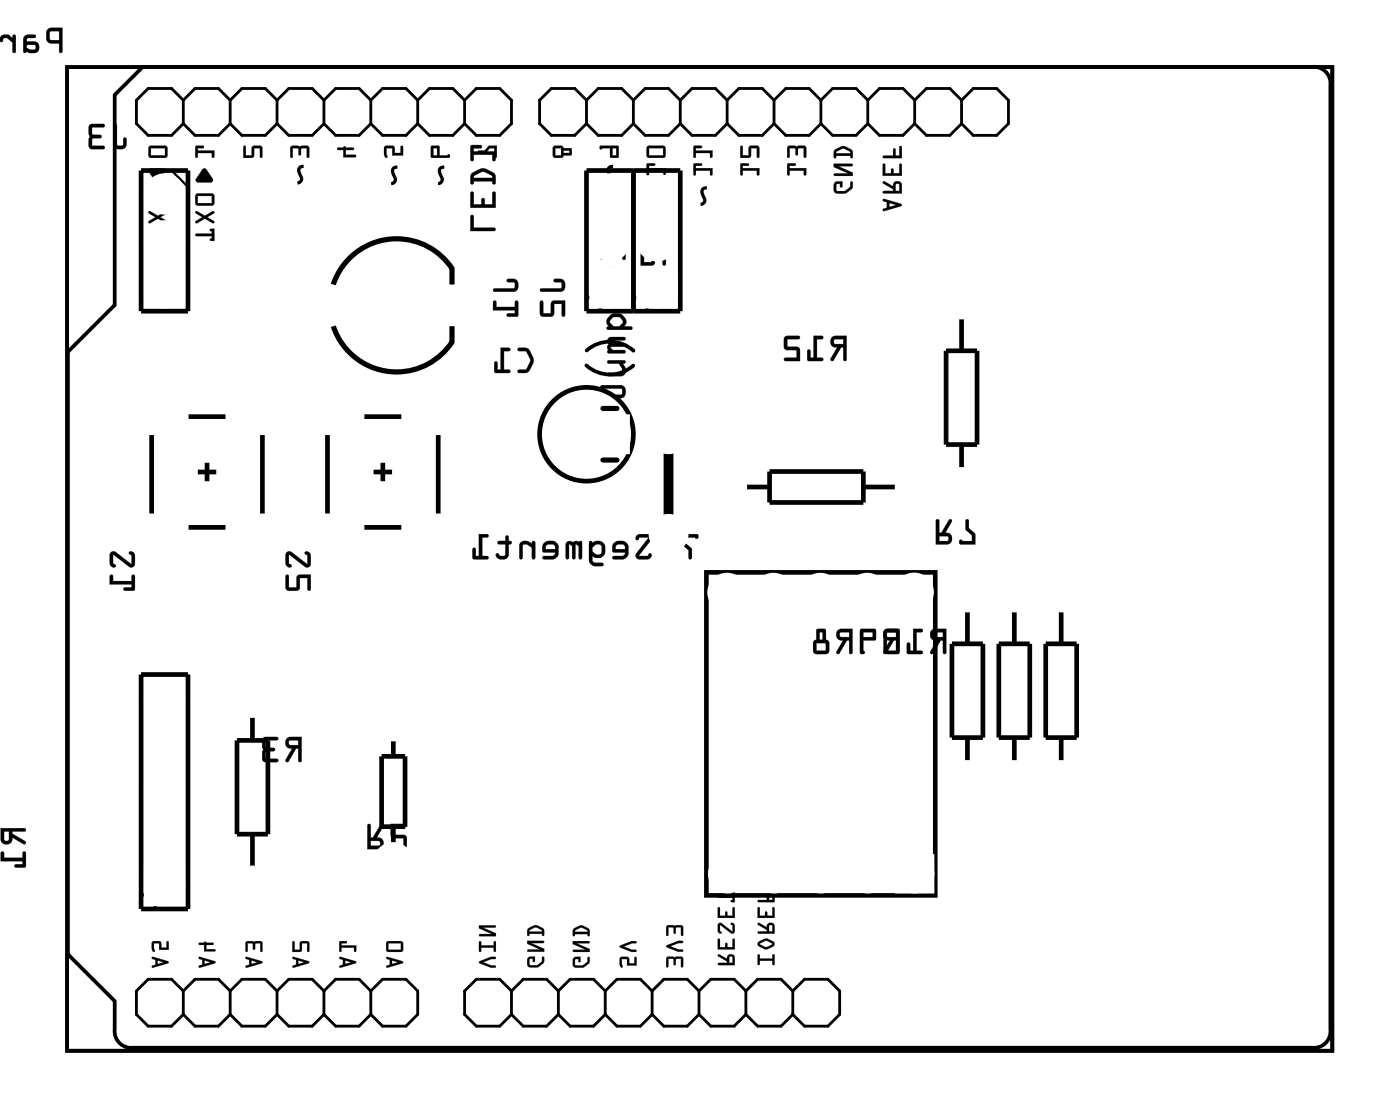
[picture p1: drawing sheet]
<svg xmlns="http://www.w3.org/2000/svg" width="76mm" height="61mm" viewBox="0 0 76 61" stroke-linecap="round" stroke-linejoin="round" font-family="sans-serif">
<path d="M3.6 3.6h68.6v53.3h-68.6zM6.2 5.1l1.5-1.5h63.4a.9 .9 0 0 1 1 1v51.2a.9 .9 0 0 1-1 1h-63.9a.9 .9 0 0 1-1-1v-1.6l-2.5-2.5v-32.6l2.5-2.6zM31.8 19.8a1.91 1.91 0 0 0 2.5 0M31.8 19a1.91 1.91 0 0 1 2.5 0" fill="none" stroke="#000" stroke-width=".2"/>
<path d="M3.6 3.6h68.6v53.3h-68.6z" fill="none" stroke="#000" stroke-width=".05"/>
<g fill="#000">
<path d="M8.1 9.1h.8l.1 .1-.5 .7-.4-.6zM10.6 7.9h.4v.1h-.3v.2h.9v.3h-.1v-.2h-.8v.2h-.1zM11 9.2h.2l.3 .5v.2l-.9-.1v-.1zM13.2 7.9h.1v.5h.3l.1-.5h.4l.1 .1v.5h-.1v-.5h-.3l-.1 .5-.5 .1zM15.8 7.9h.9l.1 .1v.5h-.2v-.5h-.3l-.1 .4v-.4h-.3v.5h-.1zM18.3 8l.4-.1 .4 .1v.1h-.4v.3h.5l.1 .1h-.7v-.4h-.3zM20.8 7.9h.5l.1 .4h.3v-.4h.1v.5h-.5v-.4h-.4l.1 .5a.11 .11 0 0 1-.2 0 .11 .11 0 0 1 0-.2zM25.9 8.2h.4l.2-.3h.4v.6h-.2l.1-.5h-.3l-.2 .3h-.4z"/>
<path d="M2.6 1.6l-.1 .2v.4l.2 .1 .5 .1v.4l.1 .1 .1-1.4zM2.7 1.7h.5v.5l-.5-.1zM1.3 2v.1v.7l.6 .1a.32 .32 0 0 0 .2-.3 .32 .32 0 0 0-.2-.4l-.5 .1v-.1l.1-.1 .4-.1v-.1zM1.5 2.5l.4-.1v.2l-.3 .1-.2-.1zM.1 2l-.1 .1a.11 .11 0 0 0 .1 .2 .11 .11 0 0 0 .1-.2h.2l.3 .2v.5h.1v-.9h-.1v.2l-.3-.2zM-.1 1.6v1.3zM-.1 1.5v1.4z"/>
<path d="M2.6 1.6l-.1 .2v.4l.2 .1 .5 .1v.4a.1 .1 0 0 0 .1 .1 .1 .1 0 0 0 .1-.1v-1.3h-.6zM2.6 1.6l.8-.1-.1 1.4-.1-.1v-.5h-.5l-.2-.1zM2.7 1.7h.5v.5l-.5-.1zM2.7 1.7v.5h.5v-.5zM1.3 1.9v.2v.7a.09 .09 0 0 0 0 .1 .09 .09 0 0 0 .1-.1l.5 .1a.32 .32 0 0 0 .2-.3 .32 .32 0 0 0-.2-.4l-.5 .1 .1-.2h.4a.1 .1 0 0 0 .1-.1 .1 .1 0 0 0-.1-.1zM1.3 2l.6-.1v.1l-.4 .1-.1 .1v.1h.5a.31 .31 0 0 1 .2 .3 .31 .31 0 0 1-.2 .3l-.6-.1v-.7zM1.5 2.5l.4-.1v.2l-.3 .1-.2-.1zM1.5 2.4l-.1 .2 .2 .1 .3-.1v-.2zM.1 2l-.1 .1a.11 .11 0 0 0 .1 .2 .11 .11 0 0 0 .1-.2h.2l.3 .2v.5a.1 .1 0 0 0 .1 .1 .1 .1 0 0 0 .1-.1v-.8a.1 .1 0 0 0-.1-.1 .1 .1 0 0 0-.1 .1v.1l-.2-.2zM.1 2l.4-.1 .2 .2v-.2h.1v.9h-.1v-.5l-.3-.3-.2 .1-.2 .2zM-.1 1.6v1.3zM-.1 1.6v1.3zM-.1 1.5v1.4zM-.1 1.5v1.4z"/>
<path d="M6.2 6.7v1.1a.36 .36 0 0 0 .3 .3 .36 .36 0 0 0 .4-.3l-.1-.3h-.1v.4l-.4-.1v-1zM4.9 6.8l-.1 1.2 .2 .1h.6v-.2h-.6v-.4h.5v-.1v-.1h-.5v-.4h.6l.1-.1z"/>
<path d="M6.2 6.7l-.1 1.1a.37 .37 0 0 0 .4 .3 .37 .37 0 0 0 .4-.3v-.3a.1 .1 0 0 0-.1-.1 .1 .1 0 0 0-.1 .1l-.1 .4h-.2l-.1-1.1zM6.2 6.7l.1 .1v1.1h.4l.1-.4v.3a.35 .35 0 0 1-.3 .3 .35 .35 0 0 1-.3-.3zM4.9 6.8l-.1 1.2 .2 .1h.6a.1 .1 0 0 0 .1-.1 .1 .1 0 0 0-.1-.1h-.6v-.4h.4a.1 .1 0 0 0 .1-.1 .1 .1 0 0 0-.1-.1h-.4v-.4h.6a.1 .1 0 0 0 .1-.1 .1 .1 0 0 0-.1-.1zM4.9 6.8h.8l-.1 .1h-.6v.4h.4l.1 .1-.1 .1h-.4v.4h.6v.2h-.6l-.2-.1z"/>
<path d="M8.1 12.4v.1l.5 .3v.1h-.5v.2h1v-.5a.24 .24 0 0 0-.3-.2 .24 .24 0 0 0-.2 .3zM8.8 12.5l.1 .1v.3h-.2zM8.1 11.5v.1l.3 .2-.3 .2v.1l.5-.3 .4 .3h.1l-.4-.3 .3-.2v-.2l-.4 .3zM8.1 10.5l-.1 .5 .1 .1h.8h.2v-.5l-.1-.1zM8.2 10.6h.7v.4h-.7z"/>
<path d="M8.1 12.4v.1l.5 .3v.1h-.5v.2h1v-.5a.24 .24 0 0 0-.3-.2 .24 .24 0 0 0-.2 .3zM8.1 12.4l.5 .3a.23 .23 0 0 1 .2-.3 .23 .23 0 0 1 .3 .2v.5l-1-.1v-.1h.5v-.1l-.5-.3zM8.8 12.6h.1v.3h-.2zM8.8 12.5l-.1 .4h.2v-.3zM8.1 11.5v.1l.3 .2-.3 .2v.1l.5-.3 .4 .3h.1l-.4-.3 .3-.2v-.2l-.4 .3zM8.1 11.5l.5 .2 .4-.3v.2l-.3 .2 .4 .3h-.1l-.4-.3-.5 .3v-.1l.3-.2-.3-.2zM8.1 10.5l-.1 .5 .1 .1h.8h.2v-.5l-.1-.1zM8.1 10.5h.9l.1 .1v.5h-.2h-.8l-.1-.1zM8.2 10.6h.7v.4h-.7zM8.2 10.6v.4h.7v-.4z"/>
<path d="M8.1 7.9l-.1 .5 .1 .1 .8 .1 .2-.1v-.5l-.1-.1zM8.2 8h.7v.4h-.7z"/>
<path d="M8.1 7.9l-.1 .5 .1 .1 .8 .1 .2-.1v-.5l-.1-.1zM8.1 7.9h.9l.1 .1v.5h-.2h-.8l-.1-.1zM8.2 8h.7v.4h-.7zM8.2 8v.4h.7v-.4z"/>
<path d="M8.1 9.1v.2l.4 .6 .5-.7-.1-.1zM8.1 9.2l.8-.1 .1 .1-.5 .7z"/>
<path d="M10.6 7.9v.7l.1-.1v-.2h.8v.2h.1v-.3h-.9v-.2h.3l.1-.1zM10.6 7.9h.4v.1h-.3v.2h.9v.3h-.1v-.2h-.8v.2h-.1z"/>
<path d="M11 9.2l-.4 .5v.1l.9 .1v-.2l-.3-.5zM11 9.2h.2l.3 .5v.2l-.8-.1-.1-.1z"/>
<path d="M10.6 12.7v.1h.9l-.1 .2 .2 .1v-.7h-.2l.1 .3zM10.6 11.5v.1l.4 .2-.4 .2v.1l.5-.3 .4 .3h.1l-.4-.3 .4-.2v-.2l-.5 .3zM10.6 10.5v.5l.1 .1h.8h.1v-.5l-.1-.1zM10.7 10.6h.8v.4h-.8z"/>
<path d="M10.6 12.7v.1h.9l-.1 .2 .2 .1v-.7h-.2l.1 .3zM10.6 12.7h.9v-.2l-.1-.1h.2v.7l-.2-.1 .1-.1v-.1h-.9zM10.6 11.5v.1l.4 .2-.4 .2v.1l.5-.3 .4 .3h.1l-.4-.3 .4-.2v-.2l-.5 .3zM10.6 11.5l.5 .2 .5-.3v.2l-.4 .2 .4 .3h-.1l-.4-.3-.5 .3v-.1l.4-.2-.4-.2zM10.6 10.5v.5l.1 .1h.8h.1v-.5l-.1-.1zM10.6 10.5h.9l.1 .1v.5h-.1h-.8l-.1-.1zM10.7 10.6h.8v.4h-.8zM10.7 10.6v.4h.8v-.4z"/>
<path d="M13.2 7.9v.7l.5-.1 .1-.5h.3v.5h.1v-.5l-.1-.1h-.4l-.1 .5h-.3v-.5zM13.2 7.9h.1v.5h.3l.1-.5h.4l.1 .1v.5h-.1v-.5h-.3l-.1 .5-.5 .1z"/>
<path d="M15.8 7.9v.7l.1-.1v-.5l.2 .1 .1 .3 .1-.3 .3-.1v.5h.2v-.5l-.1-.1zM15.8 7.9h.9v.1v.5h-.1v-.5h-.3l-.1 .4v-.4h-.3v.5h-.1z"/>
<path d="M18.3 8v.1h.3v.4h.7l-.1-.1h-.5v-.3h.4v-.1h-.4v-.1zM18.3 8l.4-.1 .4 .1v.1h-.4v.3h.5l.1 .1h-.7v-.4h-.3z"/>
<path d="M20.8 7.9v.4a.12 .12 0 0 0 0 .2 .12 .12 0 0 0 .2 0l-.1-.5h.4l-.1 .4h.6v-.5h-.1v.4h-.3l-.1-.4zM20.8 7.9h.5l.1 .4h.3v-.4h.1v.5h-.5v-.4h-.4l.1 .5h-.1l-.1-.1z"/>
<path d="M23.4 7.9v.6h1l-.1-.1h-.5v-.5zM23.5 8h.2v.4h-.2z"/>
<path d="M23.4 7.9v.7l1-.1-.1-.2-.1 .1h-.4v-.5zM23.4 7.9h.4v.5h.5l.1 .1h-1zM23.5 8h.2v.4h-.2zM23.5 8v.4h.2v-.4z"/>
<path d="M25.5 11.7v.8h1.3v-.2h-1.1v-.6zM25.5 10.4v.9h1.3v-.9l-.1 .1v.6h-.4v-.3l-.1-.1-.1 .1v.3h-.4v-.7zM25.6 9.4l-.1 .5 .1 .1 .1-.2h1v.2h.1v-.6a.8 .8 0 0 0-1.2-.1zM25.7 9.5l.5-.2 .4 .2 .1 .1h-1zM25.5 7.9v.8h.2v-.3h1v.3h.1v-.5h-1.1v-.2h.4v-.1z"/>
<path d="M25.5 11.7v.8h1.3a.1 .1 0 0 0 .1-.1 .1 .1 0 0 0-.1-.1h-1.1v-.6zM25.5 11.7h.1l.1 .6h1.1v.2h-1.3zM25.5 10.4v.9h1.4v-.8a.1 .1 0 0 0-.1-.1 .1 .1 0 0 0-.1 .1v.6h-.4v-.3a.1 .1 0 0 0-.1-.1 .1 .1 0 0 0-.1 .1v.3h-.4v-.7zM25.5 10.4h.1l.1 .7h.4v-.3l.1-.1v.1v.3h.5v-.6l.1-.1v.9h-1.3zM25.6 9.4l-.1 .5a.1 .1 0 0 0 .1 .1 .1 .1 0 0 0 .1-.1v-.1h1v.1a.1 .1 0 0 0 .1 .1 .1 .1 0 0 0 .1-.1l-.1-.5-.4-.2-.3-.1zM25.6 9.4l.4-.2h.3l.5 .2v.5l-.1 .1v-.2h-1l-.1 .1-.1 .1v-.4zM25.7 9.5l.5-.2 .4 .2 .1 .1h-1zM25.7 9.5v.2h1l-.1-.2-.4-.2zM25.5 7.9v.7a.1 .1 0 0 0 .1 .1 .1 .1 0 0 0 .1-.1v-.2h1v.2a.1 .1 0 0 0 .1 .1 .1 .1 0 0 0 .1-.1v-.4h-1.2v-.2h.3a.1 .1 0 0 0 .1-.1 .1 .1 0 0 0-.1 0zM25.5 7.9h.6v.1h-.4v.2h1.1v.5h-.1v-.3h-1l-.1 .3h-.1z"/>
<path d="M25.9 8.2v.1h.4l.2-.3h.3l-.1 .5h.2v-.6h-.4l-.2 .3zM25.9 8.2h.4l.2-.3h.4v.6h-.2l.1-.5h-.3l-.2 .3h-.4z"/>
<path d="M26.7 15.7l.1 .1h1a.36 .36 0 0 0 .3-.3 .36 .36 0 0 0-.3-.4h-.3v.1v.1h.4l-.1 .3zM26.7 16.3v.5h1.2v.2h-.4v.1h.6l-.1-.8h-.1v.3h-1v-.3z"/>
<path d="M26.7 15.6l.1 .2h1a.37 .37 0 0 0 .3-.3 .37 .37 0 0 0-.3-.4h-.3a.1 .1 0 0 0-.1 .1 .1 .1 0 0 0 .1 .1h.4v.3zM26.7 15.7l1.1-.1 .1-.3-.4-.1v-.1h.3a.35 .35 0 0 1 .3 .4 .35 .35 0 0 1-.3 .3h-1zM26.7 16.3v.5h1.2v.2h-.4a.1 .1 0 0 0-.1 .1 .1 .1 0 0 0 .1 .1l.6-.1v-.7a.1 .1 0 0 0-.1-.1 .1 .1 0 0 0-.1 .1v.2h-1v-.3zM26.7 16.3h.2v.3h1v-.3h.1l.1 .8h-.6v-.1h.4v-.2h-1.2z"/>
<path d="M28.1 18.9v.1h.4l.2 .5-.2 .5h-.4l-.1 .2h.1a.6 .6 0 0 0 .8-.6v-.3l-.2-.4-.2-.1zM27.1 18.8v1.2h-.1l-.1-.4h-.1v.6h.8v-.2h-.3v-1h.3v-.1z"/>
<path d="M28.1 18.9v.1h.4l.2 .5-.2 .5h-.4a.1 .1 0 0 0-.1 .1 .1 .1 0 0 0 .1 .1l.6-.1 .2-.6-.3-.6zM28.1 18.9h.5l.3 .4a.83 .83 0 0 1-.4 .9h-.4l-.1-.1 .1-.1h.4l.2-.4v-.2l-.2-.4h-.4zM27.1 18.8v1.2h-.1v-.3a.1 .1 0 0 0-.1-.1 .1 .1 0 0 0-.1 .1v.5h.8a.1 .1 0 0 0 .1-.1 .1 .1 0 0 0-.1-.1h-.3v-1h.3a.1 .1 0 0 0 .1-.1 .1 .1 0 0 0-.1-.1zM27.1 18.8l.5 .1v.1h-.3v1h.3v.2l-.8-.1v-.5h.1v.4h.2z"/>
<path d="M30 7.9l-.1 .5 .1 .1 .4 .1 .1-.2h.5l-.1-.4h-.4l-.1-.1zM30.1 8h.3v.4h-.3zM30.5 8.2h.3v.1h-.3z"/>
<path d="M30 7.9l-.1 .5 .1 .1 .4 .1 .1-.2h.5l-.1-.4h-.4l-.1-.1zM30 7.9h.4l.1 .1h.4l.1 .4h-.5l-.1 .1h-.4v-.1zM30.1 8h.3v.4h-.3zM30.1 8v.4h.3v-.4zM30.5 8.2h.3v.1h-.3zM30.5 8.2v.1h.4v-.1z"/>
<path d="M29.3 15.7v.1h1.1a.36 .36 0 0 0 .2-.3 .36 .36 0 0 0-.2-.4h-.4v.1v.1h.4v.3zM29.3 16.3v.7l.1 .1h.6v-.6h.4v.6h.2v-.8h-.7l-.1 .7h-.4v-.7z"/>
<path d="M29.3 15.6v.2h1.1a.37 .37 0 0 0 .2-.3 .37 .37 0 0 0-.2-.4h-.3a.1 .1 0 0 0-.1 .1 .1 .1 0 0 0 .1 .1h.3v.3zM29.3 15.7l1.1-.1v-.3l-.4-.1 .1-.1h.3a.35 .35 0 0 1 .2 .4 .35 .35 0 0 1-.2 .3h-1.1zM29.3 16.3l-.1 .7 .2 .2 .6-.1v-.6h.4v.6a.1 .1 0 0 0 .1 .1 .1 .1 0 0 0 .1-.1v-.8h-.7l-.1 .7h-.4v-.7zM29.3 16.3h.1v.7h.5v-.7h.7v.8h-.1l-.1-.6h-.4v.6h-.6l-.1-.1z"/>
<path d="M32.5 7.9v.2l.5-.1 .1 .5h.4v-.6zM33.2 8h.2v.4h-.2z"/>
<path d="M32.5 7.9v.2l.5-.1 .1 .6 .4-.1v-.6zM32.5 7.9h1v.6h-.4v-.5l-.6 .1zM33.2 8h.2v.4h-.2zM33.2 8v.4h.2v-.4z"/>
<path d="M35 8.9l.1 .6h.1v-.3h.7v.3h.2v-.4h-.9v-.1h.3v-.1zM35.1 7.9l-.1 .5 .1 .1 .8 .1 .1-.1 .1-.5-.1-.1zM35.2 8h.7v.4h-.7z"/>
<path d="M35 8.9l.1 .6h.1v-.3h.7v.3h.2v-.4h-.9v-.1h.3v-.1zM35.1 8.9h.4v.1h-.3v.1h.9l-.1 .4h-.1v-.3h-.7v.3h-.1zM35.1 7.9l-.1 .5 .1 .1 .8 .1 .2-.1v-.5l-.1-.1zM35.1 7.9h.9l.1 .1-.1 .5h-.1h-.8l-.1-.1zM35.2 8h.7v.4h-.7zM35.2 8v.4h.7v-.4z"/>
<path d="M34.7 14.8v.1a.6 .6 0 0 0 .6 .7h.3l.4-.2 .1-.6h-.2v.4l-.5 .3-.5-.3v-.4zM34.7 13.5v.9l.7-.1 .1-.6h.4v.6h.2v-.6l-.1-.2-.6 .1-.1 .6h-.4v-.6z"/>
<path d="M34.7 14.8v.5l.7 .4 .6-.3 .1-.5a.1 .1 0 0 0-.1-.1 .1 .1 0 0 0-.1 .1v.3l-.5 .3-.5-.3v-.4zM34.7 14.8h.2v.4l.5 .3 .5-.3v-.4h.1v.5l-.4 .3a.83 .83 0 0 1-.9-.3zM34.7 13.5v.9l.7-.1 .1-.6h.4v.6a.1 .1 0 0 0 .1 .1 .1 .1 0 0 0 .1-.1v-.6l-.1-.2-.6 .1-.1 .6h-.4v-.6zM34.7 13.5l.2 .1v.6h.4l.1-.6 .6-.1 .1 .2v.6h-.2v-.6h-.4l-.1 .6-.7 .1z"/>
<path d="M37.6 8.9v.6h.1v-.3h.8v.3h.1v-.4h-.9v-.1h.3v-.1zM37.6 7.9v.6h.1v-.2h.8v.2h.1v-.3h-.9v-.2h.3v-.1z"/>
<path d="M37.6 8.9v.6h.1v-.3h.8v.3h.1v-.4h-.9v-.1h.3v-.1zM37.6 8.9h.4v.1h-.3v.1h.9v.4h-.1v-.3h-.8v.3h-.1zM37.6 7.9v.7l.1-.1v-.2h.8v.2h.1v-.4l-.9 .1v-.2h.3v-.1zM37.6 7.9h.4v.1h-.3v.2h.9v.3h-.1v-.2h-.8v.2h-.1z"/>
<path d="M40.1 8.9v.6h.1v-.3h.8v.3h.1v-.4h-.9v-.1h.3l.1-.1zM40.1 7.9v.7l.6-.1v-.5h.3v.5h.1v-.5v-.1h-.5v.5h-.4v-.5z"/>
<path d="M40.1 8.9v.6h.1v-.3h.8v.3h.1v-.4h-.9v-.1h.3l.1-.1zM40.1 8.9h.5l-.1 .1h-.3v.1h.9v.4h-.1v-.3h-.8v.3zM40.1 7.9v.7l.6-.1v-.5h.3v.5h.1v-.5v-.1h-.5v.5h-.4v-.5zM40.1 7.9h.1v.5h.4v-.5h.5v.1v.5h-.1v-.5h-.3l-.1 .5-.5 .1z"/>
<path d="M42.7 8.9v.6h.1v-.3h.7l.1 .3h.1v-.4h-.9v-.1h.3v-.1zM42.7 7.9v.6h.1v-.5h.3l.1 .4 .1-.4h.2l.1 .5h.1v-.5l-.1-.1z"/>
<path d="M42.7 8.9v.6h.1v-.3h.7v.3h.2v-.4h-.9v-.1h.3v-.1zM42.7 8.9h.4v.1h-.3v.1h.9v.4h-.1v-.3h-.8v.3h-.1zM42.7 7.9v.7l.1-.1v-.5l.3 .1 .1 .3 .1-.3 .2-.1v.5h.2v-.5l-.1-.1zM42.7 7.9h.9l.1 .1v.5h-.1v-.5h-.4v.4l-.1-.4h-.3v.5h-.1z"/>
<path d="M45.2 9.9v.4l.1 .2a.65 .65 0 0 0 .9-.6l-.1-.1v.3l-.3 .2-.4 .1-.1-.4h.2v.1l.1 .1v-.4zM45.2 8.9v.1l.8 .4h-.8v.1h1v-.1l-.8-.4h.7l.1-.1zM45.2 8.1v.4v.1l.1-.2h.8l.1 .2v-.4a.6 .6 0 0 0-.9-.1zM45.3 8.2l.4-.2 .3 .2 .1 .1h-.8z"/>
<path d="M45.2 9.9v.4l.1 .2h.5l.4-.3v-.3l-.1-.1v.3l-.3 .2h-.5v-.3h.2v.1l.1 .1v-.4zM45.2 9.9l.4-.1v.3l-.1-.1h-.2v.3l.4 .1 .4-.3v-.2l.1-.1-.1 .4a.68 .68 0 0 1-.9 .2zM45.2 8.9v.2l.8 .3h-.8v.1h1v-.2l-.8-.3h.7l.1-.1zM45.2 8.9h1l-.1 .1h-.7l.8 .4v.1h-1v-.1h.8l-.8-.4zM45.2 8.1v.2v.3l.1-.2h.8v.2l.1-.1v-.3l-.4-.3h-.2zM45.2 8.1l.3-.2h.3l.4 .3v.3h-.1v-.1h-.8l-.1 .2zM45.3 8.2l.4-.1 .3 .1 .1 .1h-.8zM45.3 8.2v.1h.8l-.1-.1-.3-.2z"/>
<path d="M45.1 18.3a.32 .32 0 0 0-.1 .4 .32 .32 0 0 0 .4 .1l-.4 .7h.1l.5-.7h.1v.7l.1 .1 .1-1.4zM45.2 18.4h.5v.2h-.5zM44.1 18.2v1.2h-.2v-.4l-.1-.1-.1 .6 .8 .1v-.2h-.2v-1h.2l.1-.1zM42.5 18.2v.7l.1 .1h.6v.4h-.6l-.1 .1 .8 .1v-.8h-.7v-.4h.7v-.1z"/>
<path d="M45.1 18.3a.32 .32 0 0 0-.1 .4 .32 .32 0 0 0 .4 .1l-.4 .6a.1 .1 0 0 0 0 .2 .11 .11 0 0 0 .2-.1l.4-.7h.1v.7a.1 .1 0 0 0 .1 .1 .1 .1 0 0 0 .1-.1v-1.3h-.6zM45.1 18.3l.8-.1-.1 1.3h-.1v-.7h-.1l-.4 .7h-.2l.4-.7a.31 .31 0 0 1-.4-.1 .31 .31 0 0 1 .1-.4zM45.2 18.4h.5v.2h-.5zM45.2 18.4v.2l.5 .1v-.3zM44.1 18.2v1.2h-.2v-.4a.1 .1 0 0 0-.1-.1 .1 .1 0 0 0-.1 .1l.1 .5 .7 .1a.1 .1 0 0 0 .1-.1 .1 .1 0 0 0-.1-.1h-.2v-1h.2a.1 .1 0 0 0 .1-.1 .1 .1 0 0 0-.1-.1zM44.1 18.2l.5 .1-.1 .1h-.3v1h.3v.1h-.8l.1-.5h.1v.4h.2zM42.5 18.2v.7l.7 .1v.4h-.6a.1 .1 0 0 0-.1 .1 .1 .1 0 0 0 .1 .1h.7v-.8h-.7v-.4h.7a.1 .1 0 0 0 0-.1 .1 .1 0 0 0 0-.1zM42.5 18.3h.8v.1h-.7v.4h.7v.8l-.8-.1 .1-.1h.6v-.4h-.6l-.1-.1z"/>
<path d="M47.8 10.8l.1 .1 .1 .1v.3h-.1v.1l1-.3-.1-.1zM48.2 11l.4 .1-.4 .1zM47.8 9.8l.1 .1 .5 .4h-.5v.2h1v-.5a.24 .24 0 0 0-.3-.2 .24 .24 0 0 0-.2 .3zM48.5 10h.2v.3h-.2zM47.8 8.9v.6h1.1l-.1-.6h-.1v.5h-.3l-.1-.3v.3h-.3v-.5zM47.8 8.5l.1 .1h1v-.7h-.2v.5h-.2v-.4l-.1 .4z"/>
<path d="M47.8 10.8v.1l.2 .1v.3h-.2l.1 .1 1-.3-.1-.1zM47.8 10.8l1 .2v.1l-.9 .3-.1-.1h.3v-.3l-.2-.1zM48.2 11l.3 .1-.3 .1zM48.2 11v.2l.4-.1zM47.8 9.8l.1 .2 .5 .3h-.5v.2h1v-.5a.24 .24 0 0 0-.3-.2 .24 .24 0 0 0-.2 .3zM47.8 9.8l.6 .3a.23 .23 0 0 1 .2-.3 .23 .23 0 0 1 .3 .2v.5h-1v-.1h.5v-.2l-.5-.3zM48.5 10h.2v.3h-.2zM48.5 10v.4h.2v-.4zM47.8 8.9v.6h1.1l-.1-.6h-.1v.5h-.3l-.1-.3v.3h-.3v-.5zM47.8 8.9h.1l.1 .5h.3v-.3l.1 .3h.3v-.5h.1l.1 .6h-1.1zM47.8 8.4l.1 .2h1v-.7h-.2v.5h-.2v-.4l-.1 .1v.3zM47.8 8.5l.6-.1 .1-.4v.4h.2v-.4h.1l.1 .6h-1z"/>
<path d="M6 29.9l-.1 .6 .2 .2h.2l-.2-.2v-.5l.9 .7 .3-.1v-.5l-.1-.2-.2 .1 .1 .1v.5l-.8-.7zM6 31.2l-.1 .5h1.2v.1h-.4v.1h.6v-.8l-.2 .1v.3h-1v-.3z"/>
<path d="M6 29.9v.7l.2 .2a.13 .13 0 0 0 .1-.2 .13 .13 0 0 0-.2-.1l.1-.5 .8 .7h.3v-.7l-.2-.1a.13 .13 0 0 0-.1 .1 .13 .13 0 0 0 .1 .1v.5l-.8-.7zM6 29.9h.3l.8 .7v-.5l-.1-.1 .2-.1 .1 .1v.5a.19 .19 0 0 1-.1 .2 .19 .19 0 0 1-.2 0l-.8-.7-.1 .5 .2 .2h-.3v-.2zM6 31.2l-.1 .5h1.2v.1h-.3a.1 .1 0 0 0-.1 .1 .1 .1 0 0 0 .1 .1h.5v-.8a.1 .1 0 0 0-.1-.1 .1 .1 0 0 0-.1 .1v.3h-1v-.3zM6 31.2h.1v.3h1v-.3l.2-.1v.8h-.6v-.1h.4v-.2l-1.2 .1z"/>
<path d="M15.5 29.9v.6l.1 .2h.2l-.1-.2v-.5l.9 .7 .2-.1v-.5l-.1-.2-.2 .1 .2 .1-.1 .5-.8-.7zM15.5 31.2v.6l.1 .2h.6v-.7h.5v.6h.1v-.8l-.7 .1v.6h-.5v-.6z"/>
<path d="M15.5 29.9v.7l.2 .2a.13 .13 0 0 0 .1-.2 .13 .13 0 0 0-.1-.1v-.5l.8 .7h.3v-.7l-.2-.1a.13 .13 0 0 0-.1 .1 .13 .13 0 0 0 .1 .1v.5l-.8-.7zM15.5 29.9h.3l.8 .7 .1-.5-.2-.1 .2-.1 .1 .1v.5a.19 .19 0 0 1-.1 .2 .19 .19 0 0 1-.2 0l-.8-.7-.1 .5 .2 .2h-.3v-.2zM15.5 31.2v.6l.1 .2h.6v-.7h.5l-.1 .6a.1 .1 0 0 0 .1 .1 .1 .1 0 0 0 .1-.1v-.8l-.7 .1v.6h-.5l.1-.6zM15.5 31.2h.1v.6h.5v-.6l.7-.1v.8h-.1v-.6h-.5v.6l-.6 .1-.1-.2z"/>
<path d="M32.6 20.9h1a.36 .36 0 0 1 .3 .3 .36 .36 0 0 1-.3 .4h-.3v-.1v-.1h.4v-.3l-1.1-.1zM32.9 19.5h1v.2h-.2a.38 .38 0 0 1 .2 .4 .38 .38 0 0 1-.3 .3h-.7l.1-.2h.6l.1-.1-.2-.4h-.5zM33 18.3h.9l-.1 .1-.7 .1 .1 .1h.7l-.1 .2h-.7l.1 .2h.6l.1 .1h-1zM33 17.1l.2-.1a.54 .54 0 0 1 .7 .4l-.1 .3h.4v.2h-1.3a.1 .1 0 0 1 0-.2 .09 .09 0 0 1 .1 0l-.1-.3zM33.2 17.2l-.2 .2 .2 .3h.3l.2-.2-.1-.3zM33 15.8l.2-.1 .3 .1 .1 .6 .1-.1v-.5h.2l-.1 .6-.2 .2-.5-.1-.2-.2v-.3zM33.1 16v.3l.2 .1v-.5zM33 14.5h.2a.1 .1 0 0 1 .1 .1 .1 .1 0 0 1-.1 0l-.1 .3 .2 .3h.5l.1 .1h-1v-.1h.2l-.2-.3zM32.5 13.6h1.2v-.2h-.4v-.1l.5-.1 .1 .8h-.2v-.3h-1v.3l-.1 .1z"/>
<path d="M32.5 20.9h1.1a.37 .37 0 0 1 .3 .3 .37 .37 0 0 1-.3 .4h-.2a.1 .1 0 0 1-.1-.1 .1 .1 0 0 1 .1-.1h.3v-.3h-1.1zM32.6 20.9v.1h1.1v.4l-.4 .1v.1h.3a.35 .35 0 0 0 .3-.4 .35 .35 0 0 0-.3-.3zM32.9 19.5h.9a.1 .1 0 0 1 .1 .1 .11 .11 0 0 1-.2 .1 .4 .4 0 0 1-.1 .7h-.6a.1 .1 0 0 1-.1-.1 .1 .1 0 0 1 .1-.1h.6l.1-.2-.2-.3h-.5zM32.9 19.6l.1 .1h.5l.2 .4-.1 .1h-.6l-.1 .1 .7 .1a.35 .35 0 0 0 .2-.5l-.1-.2 .2-.1-.1-.1zM33 18.3h.8a.1 .1 0 0 1 .1 0 .1 .1 0 0 1-.1 .1l-.7 .1 .1 .1h.6a.1 .1 0 0 1 .1 .1 .1 .1 0 0 1-.1 .1h-.7l.1 .2h.6a.1 .1 0 0 1 .1 .1 .1 .1 0 0 1-.1 .1l-.9-.1zM33 18.3l-.1 .8h1l-.1-.1h-.6l-.1-.2h.7v-.2h-.6l-.1-.1 .7-.1 .1-.1zM33 17.1l.3-.1a.5 .5 0 0 1 .6 .2v.3l-.1 .2h.4a.1 .1 0 0 1 .1 .1 .1 .1 0 0 1-.1 .1h-1.3a.1 .1 0 0 1 0-.1 .1 .1 0 0 1 .1-.1l-.1-.3zM33 17.2l-.1 .2 .1 .3h-.1v.2l1.3-.1v-.1h-.4l.1-.2v-.2l-.3-.3h-.4zM33.2 17.2l-.2 .2 .2 .3h.3l.2-.2-.1-.3zM33.2 17.2h.4l.2 .3-.2 .2h-.4l-.2-.3zM33 15.8l.2-.1 .3 .1v.6l.2-.1v-.5a.1 .1 0 0 1 .1-.1 .1 .1 0 0 1 .1 .1v.5l-.1 .2-.1 .1h-.5l-.3-.2v-.4zM33 15.8l-.1 .5 .2 .2 .5 .1 .2-.2 .1-.6h-.2v.5l-.1 .1h-.1v-.6l-.3-.1zM33.1 16v.3l.2 .1v-.5zM33.1 16l.3-.1v.5l-.3-.1zM33 14.5h.2a.11 .11 0 0 1 .1 .1 .11 .11 0 0 1-.2 .1v.2l.2 .3h.5a.1 .1 0 0 1 .1 .1 .1 .1 0 0 1-.1 .1h-.8a.1 .1 0 0 1-.1-.1 .1 .1 0 0 1 .1-.1h.1l-.2-.3zM33 14.6l-.1 .4 .2 .2h-.2v.1h1l-.1-.1h-.5l-.2-.3v-.2l.2-.2zM32.5 13.5l1.2 .1v-.2h-.3a.1 .1 0 0 1-.1-.1 .1 .1 0 0 1 .1-.1h.5v.8a.1 .1 0 0 1-.1 .1 .1 .1 0 0 1-.1-.1v-.3h-1v.3a.1 .1 0 0 1-.1 .1 .1 .1 0 0 1-.1-.1zM32.5 13.6l.1 .5 .1-.1v-.3h1v.3h.2l-.1-.8-.5 .1v.1h.4v.2z"/>
<path d="M37 28.9v.6l.3 .3v.4l.1 .1 .1-.6-.4-.3v-.3h.6v.1l.1-.2zM34.5 29l-.1 .2 .1 .1 .2-.2h.4l-.6 .9v.2l.1 .1h.6l.1-.1v-.2l-.2 .1h-.5l.7-.8v-.2l-.2-.2zM33.3 29.4l-.1 .2v.3l.7 .1-.2 .1h-.5v.2l.7-.1 .1-.2v-.5l-.3-.2h-.3zM33.4 29.5h.4l.1 .3h-.6zM31.9 29.3v1.2l.2 .2h.5v-.2l-.5-.1v-.3l.2 .1 .4-.1 .1-.2-.1-.4-.2-.2h-.2l-.2 .1-.1-.1zM32.1 29.6l.2-.1h.2l.1 .1v.4l-.1 .1-.2-.1-.2-.1zM30.7 29.4v.9l.1-.1 .1-.7 .1 .1v.7l.2-.1v-.7l.2 .1v.6l.1 .1v-1zM29.5 29.4l-.1 .2v.3l.7 .1-.1 .1h-.6v.2l.7-.1 .2-.2-.1-.5-.3-.2h-.3zM29.6 29.5h.4l.1 .3h-.5zM28.2 29.4l-.1 .2 .1 .7 .1-.1v-.6l.1-.1 .4 .2v.5l.2 .1v-1h-.2v.2l-.3-.2zM27 29.3v.2h.4v.5l-.3 .1-.1-.1h-.1a.35 .35 0 0 0 .3 .3 .35 .35 0 0 0 .4-.3v-.5h.1v-.1l-.1-.1-.1-.3-.1 .1v.2zM25.9 28.9v1.2h-.1v-.4h-.1l-.1 .5 .8 .1v-.2h-.3v-1h.3l.1-.1z"/>
<path d="M37 28.9v.6l.3 .3v.4a.1 .1 0 0 0 .1 .1 .1 .1 0 0 0 .1-.1v-.5l-.4-.3v-.3h.6v.1l.1-.2zM37 28.9l.8 .1-.1 .2v-.1h-.6v.3l.4 .3-.1 .6-.1-.1v-.4l-.3-.3zM34.5 29l-.1 .2a.13 .13 0 0 0 .2 0 .13 .13 0 0 0 .1-.1h.4l-.6 .9v.2l.7 .1 .1-.2a.13 .13 0 0 0-.1-.1 .13 .13 0 0 0-.1 .1h-.5l.7-.8a.21 .21 0 0 0 0-.3 .21 .21 0 0 0-.2-.1zM34.5 29l.6-.1a.22 .22 0 0 1 .2 .4l-.7 .8h.5l.1-.1 .1 .2-.1 .1h-.6a.19 .19 0 0 1-.1-.1 .19 .19 0 0 1 0-.2l.6-.9h-.4l-.2 .1zM33.3 29.4l-.1 .2v.3h.7l-.2 .2h-.4a.1 .1 0 0 0-.1 .1 .1 .1 0 0 0 .1 .1h.5l.1-.1 .1-.1 .1-.5-.3-.3h-.4zM33.3 29.4l.4-.1 .3 .2v.5l-.1 .2-.7 .1v-.2h.5l.2-.1v-.1h-.7v-.3zM33.4 29.5h.4l.1 .3h-.6zM33.4 29.5l-.1 .3h.6l-.1-.3zM31.9 29.3v1.2l.2 .2h.5a.1 .1 0 0 0 .1-.1 .1 .1 0 0 0-.1-.1h-.4l-.1-.4 .2 .1 .4-.1 .1-.2-.1-.4-.2-.2h-.2l-.2 .1-.1-.1zM31.9 29.3h.1a.19 .19 0 0 0 .3 0h.2l.2 .2 .1 .5-.3 .2-.4-.1v.3l.1 .1h.4v.2l-.5-.1-.1-.1zM32.1 29.6l.2-.1h.2l.1 .1v.4h-.3l-.2-.1zM32.1 29.6v.3l.2 .1 .2 .1 .1-.1v-.4l-.1-.1h-.2zM30.7 29.4l-.1 .8a.1 .1 0 0 0 .1 .1 .1 .1 0 0 0 .1-.1l.1-.7 .1 .1v.6a.1 .1 0 0 0 .1 .1 .1 .1 0 0 0 .1-.1v-.7l.2 .1-.1 .6a.1 .1 0 0 0 .1 .1 .1 .1 0 0 0 .1-.1v-.9zM30.7 29.4l.8-.1v1l-.1-.1v-.6l-.2-.1v.7h-.2v-.6l-.1-.1-.1 .7-.1 .1zM29.5 29.4l-.1 .2v.3h.7l-.1 .2h-.5a.1 .1 0 0 0-.1 .1 .1 .1 0 0 0 .1 .1h.5l.1-.1 .1-.1 .1-.5-.3-.3h-.3zM29.5 29.4l.4-.1 .3 .2v.5l-.1 .2-.7 .1v-.2h.6l.1-.1v-.1h-.7v-.3zM29.6 29.5h.4l.1 .3h-.5zM29.6 29.5v.3h.5l-.1-.3zM28.2 29.4l-.1 .2v.6a.1 .1 0 0 0 .1 .1 .1 .1 0 0 0 .1-.1v-.6l.2-.1 .3 .2v.5a.1 .1 0 0 0 .1 .1 .1 .1 0 0 0 .1-.1v-.8a.1 .1 0 0 0-.1-.1 .11 .11 0 0 0-.1 .2l-.3-.2zM28.2 29.4l.3-.1 .3 .2v-.2h.2v1l-.2-.1v-.5l-.3-.2h-.2v.7l-.1 .1-.1-.7zM27 29.3v.2h.4v.5l-.3 .1-.1-.1h-.1a.21 .21 0 0 0 0 .2 .21 .21 0 0 0 .2 .1h.3l.1-.2 .1-.6h.1v-.1l-.1-.1v-.2a.1 .1 0 0 0-.1-.1 .1 .1 0 0 0-.1 .1v.2zM27 29.3h.4v-.2l.1-.1v.3l.2 .1v.1h-.2v.5a.37 .37 0 0 1-.3 .3 .37 .37 0 0 1-.3-.2l.1-.1 .1 .1h.2l.1-.1v-.5h-.4zM25.9 28.9v1.2h-.1v-.3a.1 .1 0 0 0-.1-.1 .1 .1 0 0 0-.1 .1v.5h.8a.1 .1 0 0 0 .1-.1 .1 .1 0 0 0-.1-.1h-.3v-1h.3a.1 .1 0 0 0 .1-.1 .1 .1 0 0 0-.1-.1zM25.9 28.9l.6 .1-.1 .1h-.3v1h.3v.2l-.8-.1 .1-.5h.1v.4h.2z"/>
<path d="M45.4 34.2a.32 .32 0 0 0-.1 .3 .32 .32 0 0 0 .4 .2l-.4 .7h.1l.5-.7h.1v.6l.1 .1 .1-1.3zM45.5 34.3l.5-.1v.3h-.5zM44.3 34.1l-.1 .6-.1 .1v.5l.1 .1h.6l.1-.1v-.5l-.2-.1v-.6zM44.2 34.8h.5v.5h-.5zM44.4 34.2h.2v.5h-.2z"/>
<path d="M45.4 34.1a.32 .32 0 0 0-.1 .4 .32 .32 0 0 0 .4 .2l-.4 .6a.1 .1 0 0 0 .1 .1 .1 .1 0 0 0 .1 0l.4-.7h.1v.6a.1 .1 0 0 0 .1 .1 .1 .1 0 0 0 .1-.1v-1.2h-.6zM45.4 34.2l.8-.1-.1 1.3-.1-.1v-.6h-.1l-.4 .7h-.2l.4-.7a.31 .31 0 0 1-.4-.2 .31 .31 0 0 1 .1-.3zM45.5 34.3l.5-.1v.3h-.5zM45.5 34.3v.2h.5v-.3zM44.2 34.1v.6l-.2 .1 .1 .5 .1 .1h.6l.1-.1v-.5l-.2-.1v-.6zM44.3 34.1h.4v.6l.2 .1v.5l-.1 .1h-.6l-.1-.1v-.5l.1-.1zM44.2 34.8h.5v.5h-.5zM44.2 34.8v.5h.6v-.5zM44.4 34.2h.2v.5h-.2zM44.4 34.2v.5h.2v-.5z"/>
<path d="M47.9 34.2a.32 .32 0 0 0 0 .3 .32 .32 0 0 0 .3 .2l-.3 .7h.1l.4-.7h.1v.6l.2 .1v-1.3zM48.1 34.3l.4-.1v.3h-.4zM46.6 34.1v1.2l.2 .1 .1-.1h-.1v-.6h.6l.1-.5-.1-.1zM46.8 34.2h.5v.3h-.5z"/>
<path d="M47.9 34.1a.32 .32 0 0 0 0 .4 .32 .32 0 0 0 .3 .2l-.3 .6a.1 .1 0 0 0 0 .1 .1 .1 0 0 0 .1 0l.4-.7h.1v.6a.1 .1 0 0 0 .1 .1 .1 .1 0 0 0 .1-.1v-1.2h-.6zM47.9 34.2l.8-.1v1.3l-.1-.1v-.6h-.2l-.4 .7h-.1l.3-.7a.31 .31 0 0 1-.3-.2 .31 .31 0 0 1 0-.3zM48.1 34.3l.4-.1v.3h-.4zM48 34.3l.1 .2h.5v-.3zM46.6 34.1v1.2l.2 .1a.09 .09 0 0 0 .1 0 .09 .09 0 0 0-.1-.1v-.6h.6l.1-.5-.1-.1zM46.6 34.1h.8l.1 .1-.1 .5h-.6v.6v.1l-.2-.1zM46.8 34.2h.5v.3h-.5zM46.8 34.2v.3h.5v-.3z"/>
<path d="M50.7 28.1v1.4h.6a.32 .32 0 0 0 .3-.4 .32 .32 0 0 0-.4-.2l.4-.6a.11 .11 0 0 0-.1-.2 .1 .1 0 0 0-.1 .1l-.4 .7h-.1v-.7zM50.7 28.2h.2v.7h.1l.4-.7h.2l-.4 .7a.31 .31 0 0 1 .4 .2 .31 .31 0 0 1-.3 .4h-.6zM50.9 29l.4 .1 .1 .2h-.5zM50.9 29v.3h.5l-.1-.3zM52.3 28.1v.6l.4 .3v.3h-.6v-.1l-.1 .2 .8 .1v-.6l-.3-.3v-.4zM52.3 28.2h.2v.4l.3 .3v.6l-.8-.1 .1-.2v.1h.6v-.3l-.4-.3z"/>
<path d="M50.7 28.2v1.3h.6a.32 .32 0 0 0 .3-.4 .32 .32 0 0 0-.4-.2l.4-.7-.2-.1-.4 .8h-.1v-.7zM50.9 29l.4 .1 .1 .2h-.5zM52.3 28.2v.5l.4 .3v.3h-.6v-.1l-.1 .2 .8 .1v-.6l-.3-.3v-.4z"/>
<path d="M50.5 34.2a.32 .32 0 0 0-.1 .3 .32 .32 0 0 0 .4 .2l-.4 .7h.1l.5-.7h.1v.6l.1 .1 .1-1.3zM50.6 34.3l.5-.1v.3h-.5zM49.5 34.1v1.2h-.2v-.4l-.1-.1-.1 .6h.8v-.1h-.2v-1.1h.2l.1-.1zM47.9 34.1v1.2l.1 .1h.6l.1-.1v-1.1l-.1-.1zM48 34.2h.6v1.1h-.6z"/>
<path d="M50.5 34.1a.32 .32 0 0 0-.1 .4 .32 .32 0 0 0 .4 .2l-.4 .6a.1 .1 0 0 0 0 .1 .1 .1 0 0 0 .2 0l.4-.7h.1v.6a.1 .1 0 0 0 .1 .1 .1 .1 0 0 0 .1-.1v-1.2h-.6zM50.5 34.2l.8-.1-.1 1.3-.1-.1v-.6h-.1l-.4 .7h-.2l.4-.7a.31 .31 0 0 1-.4-.2 .31 .31 0 0 1 .1-.3zM50.6 34.3l.5-.1v.3h-.5zM50.6 34.3v.2h.5v-.3zM49.5 34.1v1.2h-.2v-.4a.1 .1 0 0 0-.1-.1 .1 .1 0 0 0-.1 .1l.1 .5h.7a.1 .1 0 0 0 .1-.1 .1 .1 0 0 0-.1-.1l-.2 .1v-1.1l.2 .1a.1 .1 0 0 0 .1-.1 .1 .1 0 0 0-.1-.1zM49.5 34.1h.5l-.1 .1h-.3v1.1h.3v.1h-.8l.1-.6 .1 .1v.4h.2zM47.9 34.1v1.2l.1 .1h.6l.1-.1v-1.1l-.1-.1zM47.9 34.1h.7l.1 .1v1.1l-.1 .1h-.6l-.1-.1zM48 34.2h.6v1.1h-.6zM48 34.2v1.1h.6v-1.1z"/>
<path d="M0 44.9v.6a.32 .32 0 0 0 .4 .2 .32 .32 0 0 0 .3-.3l.6 .3 .1-.1-.7-.4v-.2h.6l.1-.1zM.2 45h.3l-.1 .6-.2-.1zM.1 46.2l-.1 .5h1.2v.1h-.4v.1h.6l-.1-.8-.1 .1v.3h-1v-.3z"/>
<path d="M0 44.9v.6a.32 .32 0 0 0 .4 .2 .32 .32 0 0 0 .3-.3l.6 .3a.1 .1 0 0 0 .1 0 .1 .1 0 0 0 0-.1l-.7-.4v-.2l.6 .1a.1 .1 0 0 0 .1-.1 .1 .1 0 0 0-.1-.1zM0 44.9h1.4l-.1 .1h-.6v.2l.7 .4-.1 .1-.6-.3a.31 .31 0 0 1-.3 .3 .31 .31 0 0 1-.3-.2zM.2 45h.3l-.1 .5h-.2zM.2 45v.5l.2 .1 .1-.6zM.1 46.2l-.1 .5h1.2v.1h-.3a.1 .1 0 0 0-.1 .1 .1 .1 0 0 0 .1 .1h.5v-.8a.1 .1 0 0 0-.1-.1 .1 .1 0 0 0-.1 .1v.3h-1v-.3zM.1 46.2h.1v.3h1v-.3l.1-.1 .1 .8h-.6v-.1h.4v-.2l-1.2 .1z"/>
<path d="M8.2 51.9l.2 .1v.3h-.2l.1 .1 .8-.2v-.1zM8.5 52l.4 .1-.4 .1zM8.3 51l-.1 .4a.1 .1 0 0 0 0 .1 .1 .1 0 0 0 .2 0l-.1-.4h.3v.4h.5v-.5h-.1v.3h-.3v-.3z"/>
<path d="M8.2 51.9v.1h.2v.3h-.2l.1 .1 .8-.2v-.1zM8.2 51.9l.9 .3-.8 .2-.1-.1h.2v-.3h-.1zM8.5 52l.4 .1-.4 .1zM8.5 52v.2l.4-.1zM8.3 51l-.1 .4a.11 .11 0 0 0 0 .1 .11 .11 0 0 0 .2 0l-.1-.4h.3v.4h.5v-.5h-.1v.3h-.3v-.3zM8.3 51h.4v.3h.3v-.3h.1v.5h-.5v-.4h-.3l.1 .4-.1 .1z"/>
<path d="M10.8 51.9l.2 .1v.3h-.2v.1l.9-.2-.1-.1zM11.1 52l.3 .1-.3 .1zM10.8 51.1v.1h.3v.3h.6l-.1-.1h-.4v-.2h.3v-.1l-.4-.1z"/>
<path d="M10.8 51.9v.1h.2v.3h-.2v.1l.9-.2-.1-.1zM10.8 51.9l.9 .3-.9 .2v-.1h.2v-.3h-.2zM11.1 52l.3 .1-.3 .1zM11.1 52v.2l.3-.1zM10.8 51.1v.1h.3v.4l.6-.1-.1-.1h-.4v-.2h.3v-.1l-.4-.1zM10.8 51.1l.3-.1 .4 .1v.1h-.3v.2h.4l.1 .1h-.6v-.3h-.3z"/>
<path d="M13.3 51.9l.2 .1v.3h-.2v.1l.9-.2v-.1zM13.6 52l.3 .1-.3 .1zM13.3 51v.6l.1-.1v-.4h.3l.1 .4v-.4h.3v.4h.1l-.1-.5z"/>
<path d="M13.3 51.9v.1h.2v.3h-.2v.1l.9-.2v-.1zM13.3 51.9l.9 .3-.8 .2-.1-.1h.2v-.3h-.2zM13.6 52l.3 .1-.3 .1zM13.6 52v.2l.4-.1zM13.3 51v.6l.1-.1v-.4h.3l.1 .4v-.4h.3v.4h.1v-.4l-.1-.1zM13.3 51h.8l.1 .5h-.1v-.4h-.3v.4l-.1-.4h-.3v.4l-.1 .1z"/>
<path d="M15.9 51.9l.1 .1v.3h-.1v.1l.9-.2-.1-.1zM16.2 52l.3 .1-.3 .1zM15.9 51l-.1 .6 .5-.1 .1-.4h.2v.4h.2l-.1-.5h-.4l-.1 .5h-.2v-.5z"/>
<path d="M15.9 51.9v.1h.1v.3h-.2l.1 .1 .9-.2-.1-.1zM15.9 51.9l.9 .3-.9 .2v-.1h.1v-.3h-.1zM16.2 52l.3 .1-.3 .1zM16.2 52v.2l.3-.1zM15.9 51l-.1 .6 .5-.1 .1-.4h.2v.4h.2v-.4l-.1-.1h-.4l-.1 .5h-.2v-.5zM15.9 51l.1 .5h.2l.1-.5h.4v.5h-.1v-.4h-.2l-.1 .4-.5 .1z"/>
<path d="M15.5 40a.32 .32 0 0 0 0 .4 .32 .32 0 0 0 .3 .1l-.3 .7 .1 .1 .4-.8h.2v.7l.1 .1v-1.4zM15.7 40.1h.5v.3h-.5zM14.3 40l-.1 1.2 .2 .1h.6v-.2h-.6v-.4h.4l.1-.1-.1-.1h-.4v-.4h.6l.1-.1z"/>
<path d="M15.5 40a.32 .32 0 0 0 0 .4 .32 .32 0 0 0 .3 .1l-.3 .7a.1 .1 0 0 0 0 .1 .1 .1 0 0 0 .1-.1l.4-.7h.2v.7a.1 .1 0 0 0 0 .1 .1 .1 0 0 0 .1-.1v-1.3h-.6zM15.6 40l.7-.1v1.4l-.1-.1v-.7h-.2l-.4 .7h-.1l.3-.7a.31 .31 0 0 1-.3-.1 .31 .31 0 0 1 .1-.4zM15.7 40.1h.5v.3h-.5zM15.7 40.1v.3h.5v-.3zM14.3 40l-.1 1.2 .2 .1h.6a.1 .1 0 0 0 .1-.1 .1 .1 0 0 0-.1-.1h-.6v-.4h.4a.1 .1 0 0 0 .1-.1 .1 .1 0 0 0-.1-.1h-.4v-.4h.6a.1 .1 0 0 0 .1-.1 .1 .1 0 0 0-.1-.1zM14.3 40h.8l-.1 .1h-.6v.4h.4l.1 .1-.1 .1h-.4v.4h.6v.2h-.6l-.2-.1z"/>
<path d="M18.4 51.9l.2 .1v.3h-.2v.1l.9-.2v-.1zM18.7 52l.3 .1-.3 .1zM18.4 51v.6l.1-.1v-.2h.7v.2h.1v-.3h-.8v-.1h.3v-.1z"/>
<path d="M18.4 51.9v.1h.2v.3h-.2v.1l.9-.2v-.1zM18.4 51.9l.9 .3-.9 .2v-.1h.2v-.3h-.2zM18.7 52l.3 .1-.3 .1zM18.7 52v.2l.3-.1zM18.4 51v.6l.1-.1v-.2h.7v.2h.1v-.3h-.8v-.1h.3v-.1zM18.4 51h.4v.1h-.3v.1h.8v.3h-.1v-.2h-.7l-.1 .3z"/>
<path d="M19.9 44.7v1.3h.6a.32 .32 0 0 0 .3-.4 .32 .32 0 0 0-.4-.2l.4-.6a.11 .11 0 0 0-.1-.2 .1 .1 0 0 0-.1 .1l-.4 .7h-.1v-.7zM19.9 44.7h.2v.7h.1l.4-.7h.2l-.4 .7a.31 .31 0 0 1 .4 .2 .31 .31 0 0 1-.3 .4h-.6zM20.1 45.6h.4l.1 .2h-.5zM20.1 45.5v.3h.5l-.1-.2zM21.2 44.6v.8h.7v.4h-.6a.1 .1 0 0 0-.1 .1 .1 .1 0 0 0 .1 .1h.6l.1-.1v-.6l-.7-.1v-.4h.6a.1 .1 0 0 0 .1-.1 .1 .1 0 0 0-.1-.1zM21.2 44.6l.8 .1-.1 .1h-.6v.4h.6l.1 .1v.5l-.1 .2-.7-.1 .1-.1h.6v-.4l-.7-.1z"/>
<path d="M19.9 44.7v1.3h.6a.32 .32 0 0 0 .3-.4 .32 .32 0 0 0-.4-.2l.4-.7-.2-.1-.4 .8h-.1v-.7zM20.1 45.6h.4l.1 .2h-.5zM21.2 44.6v.8h.7v.4h-.6l-.1 .1 .7 .1 .1-.2v-.5l-.1-.1h-.6v-.4h.6l.1-.1z"/>
<path d="M20.9 51.9l.2 .1v.3h-.2l.1 .1 .8-.2v-.1zM21.2 52l.4 .1-.4 .1zM21 51l-.1 .5 .1 .1h.7l.1-.1v-.5zM21 51.1h.7v.4h-.7z"/>
<path d="M20.9 51.9v.1h.2v.3h-.2l.1 .1 .8-.2v-.1zM20.9 51.9l.9 .3-.8 .2-.1-.1h.2v-.3h-.1zM21.2 52l.4 .1-.4 .1zM21.2 52v.2l.4-.1zM21 51l-.1 .5 .1 .1h.7l.1-.1v-.4v-.1zM21 51h.8v.5l-.1 .1h-.7l-.1-.1zM21 51.1h.7v.4h-.7zM21 51.1v.4h.7v-.4z"/>
<path d="M26 52.1v.1l.6 .2h.3l-.1-.1-.6-.2 .6-.1v-.2h-.2zM26 51v.6l.1-.1v-.2h.6l.1 .2h.1l-.1-.5-.1 .2h-.6v-.2zM25.9 50.1v.2l.8 .3h-.7v.1h.9v-.1l-.7-.3h.6v-.2z"/>
<path d="M26 52.1v.1l.6 .2h.3l-.1-.1-.6-.2 .6-.1v-.2h-.2zM26 52.1l.6-.3h.2v.1l-.6 .2 .7 .3h-.3l-.6-.2zM26 51v.6l.1-.1v-.2h.6v.2h.2l-.1-.5h-.1v.2h-.6v-.2zM26 51h.1v.2h.7v-.2l.1 .5h-.1v-.2h-.7l-.1 .3zM25.9 50.1v.2l.8 .3h-.7v.1h.9v-.1l-.7-.3h.6v-.2zM25.9 50.1h.9v.1h-.7l.8 .4v.1h-.9v-.1h.7l-.8-.3z"/>
<path d="M28.6 51.9v.3l.1 .2a.58 .58 0 0 0 .8-.5l-.1-.1v.3l-.3 .2h-.4v-.3l.2-.1v.2l.1-.3zM28.6 51v.1l.7 .3h-.7v.2h.9v-.2l-.7-.3h.6v-.1zM28.6 50.3v.4l.1-.1h.7v.1l.1-.4a.54 .54 0 0 0-.8 0zM28.7 50.4l.3-.2 .4 .3h-.7z"/>
<path d="M28.6 51.9v.3l.1 .2h.4l.4-.3-.1-.3v.3l-.3 .2h-.4v-.3l.2-.1v.2l.1-.3zM28.6 51.9l.4-.1-.1 .3v-.2l-.2 .1v.2l.4 .1 .3-.2v-.3v.4a.61 .61 0 0 1-.8 .1zM28.6 51v.1l.7 .3h-.7v.2h.9v-.2l-.7-.3h.6v-.1zM28.6 51h.8v.1h-.7l.8 .3v.2h-.9v-.2h.7l-.7-.3zM28.6 50.3v.4l.1-.1h.7v.1h.1v-.4l-.4-.2h-.1zM28.6 50.3l.3-.1h.2l.3 .1 .1 .4h-.1v-.1h-.7l-.1 .1zM28.7 50.4l.3-.2 .4 .3h-.7zM28.7 50.4v.1h.7l-.1-.1-.2-.2z"/>
<path d="M31.1 51.9l-.1 .3 .1 .2a.58 .58 0 0 0 .8-.5h-.1v.2l-.2 .2h-.4v-.3h.1l.1 .1v-.3zM31 51v.1l.7 .4h-.6v.1h.8v-.2l-.7-.3h.7v-.1zM31.1 50.3v.4v-.1h.7l.1 .1v-.4a.54 .54 0 0 0-.8 0zM31.2 50.4l.3-.1 .3 .2h-.7z"/>
<path d="M31.1 51.9l-.1 .3 .1 .2h.5l.3-.2v-.4l-.1 .3-.2 .2h-.4v-.3h.1v.1h.1l.1-.3zM31.1 51.9l.3-.1v.3l-.1-.1h-.1l-.1 .2 .4 .1 .3-.2 .1-.3v.4a.61 .61 0 0 1-.9 .1zM31 51v.1l.7 .3h-.6v.2h.9v-.2l-.8-.3h.7v-.1zM31 51h.9v.1h-.7l.7 .3v.2h-.8v-.1h.7l-.8-.4zM31.1 50.3v.4v-.1h.7v.1h.2l-.1-.4-.3-.1-.2-.1zM31.1 50.3l.3-.1h.2l.3 .2v.3l-.1-.1h-.7v.1zM31.2 50.4l.3-.1 .3 .2h-.7zM31.2 50.4l-.1 .1h.7v-.1l-.3-.1z"/>
<path d="M33.6 51.9v.3a.1 .1 0 0 0 0 .2 .1 .1 0 0 0 .1-.1v-.3h.3v.3h.5v-.4h-.1v.3h-.3l-.1-.4zM33.6 51.2v.1l.6 .3 .3-.1-.7-.2 .7-.2v-.1h-.3z"/>
<path d="M33.6 51.9v.3a.11 .11 0 0 0 0 .2 .11 .11 0 0 0 .1-.1v-.3h.3v.3h.5v-.4h-.1v.3h-.3l-.1-.4zM33.6 51.9h.4l.1 .3h.3v-.3v-.1l.1 .5h-.5v-.3h-.3v.4h-.1zM33.6 51.2v.1l.6 .3 .3-.1-.7-.2 .7-.2v-.1h-.3zM33.6 51.2l.6-.2h.2v.1l-.6 .2 .7 .2-.3 .1-.6-.3z"/>
<path d="M36.1 51.9v.5h.1v-.5l.3 .1 .1 .3v-.3l.3-.1v.5h.1l-.1-.6zM36.1 51.2v.1l.6 .3 .3-.1v-.1l-.7-.1 .7-.2v-.1h-.3zM36.1 50.2v.5l.1-.1v-.4l.3 .1 .1 .3v-.3l.3-.1v.5h.1l-.1-.6z"/>
<path d="M36.1 51.9v.5h.1v-.5l.3 .1 .1 .3v-.3l.3-.1v.5h.1v-.5l-.1-.1zM36.1 51.9l.8-.1 .1 .6h-.1v-.5l-.3 .1v.3l-.1-.3-.3-.1v.5h-.1zM36.1 51.2v.1l.6 .3 .3-.1v-.1l-.7-.1 .7-.2v-.1h-.3zM36.1 51.2l.6-.2h.3v.1l-.7 .2 .7 .2-.3 .1-.6-.3zM36.1 50.2v.5l.1-.1v-.4l.3 .1 .1 .3v-.3l.3-.1v.5h.1v-.5l-.1-.1zM36.1 50.2l.8-.1 .1 .6h-.1v-.5l-.3 .1v.3l-.1-.3-.3-.1v.4l-.1 .1z"/>
<path d="M38.9 51.7v.1l.5 .3v.1h-.5v.1h.9v-.4a.21 .21 0 0 0-.2-.2 .21 .21 0 0 0-.2 .2zM39.5 51.8l.2 .1v.3h-.2zM38.9 50.9v.5h.9v-.5h-.1v.4h-.3l-.1-.2v.2h-.3v-.4zM38.9 50v.4l.1 .2 .1-.1-.1-.1v-.3l.6 .5 .2-.1v-.3l-.1-.2-.1 .1h.1v.4l-.6-.5zM38.9 49.2v.5h.9v-.6l-.1 .1v.4h-.3l-.1-.2v.2h-.3v-.4zM38.9 48.5v.1h.8l-.1 .2 .2 .1v-.6h-.2l.1 .2z"/>
<path d="M38.9 51.7v.1l.5 .3v.1h-.5v.1h.9v-.4a.22 .22 0 0 0-.2-.2 .22 .22 0 0 0-.2 .2zM38.9 51.7l.5 .3a.21 .21 0 0 1 .2-.3 .21 .21 0 0 1 .2 .2v.4h-.9v-.1h.5v-.1l-.5-.3zM39.5 51.8l.2 .1v.3h-.2zM39.5 51.8v.4h.2v-.3zM38.9 50.9v.5h.9v-.6l-.1 .1v.4h-.3l-.1-.2v.2h-.3v-.4zM38.9 50.9h.1v.4h.3v-.2l.1 .2h.3v-.4h.1v.5h-.9zM38.9 50v.4l.1 .2 .1-.1-.1-.1v-.3l.6 .5 .2-.1v-.3l-.1-.2-.1 .1h.1v.4l-.6-.5zM38.9 50h.2l.6 .5v-.3l-.1-.1 .1-.1 .1 .2v.3l-.2 .1-.6-.5v.3l.1 .1-.1 .1-.1-.2zM38.9 49.2v.5h.9v-.6l-.1 .1v.4h-.3l-.1-.2v.2h-.3v-.4zM38.9 49.2h.1v.4h.3v-.2l.1 .2h.3v-.4h.1v.5h-.9zM38.9 48.5v.1h.8l-.1 .2 .2 .1v-.6h-.2l.1 .2zM38.9 48.5h.8l-.1-.2h.2v.6l-.2-.1 .1-.2h-.8z"/>
<path d="M41.1 51.7v.6l.1-.1v-.1h.6l.1 .1h.1l-.1-.5-.1 .2h-.6v-.2zM41.1 51v.3l.3 .1 .6-.2-.1-.2-.3-.1zM41.2 51.1l.3-.1 .3 .1-.3 .2zM41.1 50v.1l.4 .3v.1h-.4v.1h.9v-.4a.21 .21 0 0 0-.3-.2 .21 .21 0 0 0-.2 .2zM41.7 50.1l.1 .1v.3h-.1zM41.1 49.2l-.1 .5h1l-.1-.6-.1 .1v.4h-.2l-.1-.2-.1 .2h-.2v-.4zM41.1 48.8v.1h.9v-.6h-.1l-.1 .5h-.1l-.1-.4-.1 .4z"/>
<path d="M41.1 51.7v.6h.1v-.2h.6v.2h.2l-.1-.6h-.1v.2h-.6v-.2zM41.1 51.7h.1v.2h.7v-.2l.1 .5h-.1v-.2h-.7l-.1 .3zM41.1 51v.3l.3 .1h.2l.4-.2-.1-.2-.3-.2zM41.1 51l.5-.1 .3 .1 .1 .2-.4 .2h-.2l-.3-.1zM41.2 51.1l.3-.1 .3 .1-.2 .2zM41.2 51.1l.3 .2 .4-.2-.4-.1zM41.1 50v.1l.4 .3v.1h-.4v.1h.9v-.4a.22 .22 0 0 0-.3-.2 .22 .22 0 0 0-.2 .2zM41.1 50l.5 .3a.21 .21 0 0 1 .1-.3 .21 .21 0 0 1 .3 .2v.4h-.9v-.1h.5v-.1l-.5-.3zM41.7 50.1l.1 .1v.3h-.1zM41.7 50.1v.4h.2l-.1-.4zM41.1 49.2l-.1 .5h1l-.1-.6-.1 .1v.4h-.2l-.1-.2-.1 .2h-.2v-.4zM41.1 49.2h.1v.4h.3v-.2l.1 .2h.3v-.4l.1 .5h-1zM41.1 48.8v.1h.9v-.6h-.2v.5h-.1l-.1-.4-.1 .4zM41.1 48.8h.5v-.4l.1 .4h.2v-.5h.1v.6h-.9z"/>
</g>
<g fill="none" stroke="#000" stroke-width=".25">
<path d="M7.6 9.2h2.6v7.7h-2.6zM31.8 9.2h5.1v7.7h-5.1zM34.3 9.2v7.7M51.3 19h1.6v5.1h-1.6zM52.1 17.2v1.8M7.6 36.5h2.6v12.7h-2.6zM8.2 23.6v4.2M10.2 28.6h2M10.2 22.6h2M10.7 25.6h1M11.2 25.1v1M13.7 38.8v1.3"/>
<path d="M14.2 23.6v4.2M17.7 23.6v4.2M19.7 28.6h2M19.7 22.6h2M20.2 25.6h1M20.7 25.1v1M23.7 23.6v4.2M38.3 31h12.4v17.5h-12.4zM40.3 26.4h1.4M41.7 25.5h5.1v1.7h-5.1zM46.8 26.4h1.8M51.6 34.9h1.7v5.1h-1.7z"/>
<path d="M52.1 24.1v1.3M52.4 33.1v1.8M52.4 40v1.3M54.1 34.9h1.7v5.1h-1.7zM55 33.1v1.8M55 40v1.3M56.7 34.9h1.6v5.1h-1.6zM57.5 33.1v1.8M57.5 40v1.3M12.8 40.1h1.7v5.1h-1.7zM13.7 45.2v1.8M20.7 41h1.2v3.8h-1.2z"/>
<path d="M21.3 40v1M21.3 44.8v1"/>
<circle cx="31.8" cy="23.5" r="2.54"/>
</g>
<path d="M36.2 24.5v3.5" fill="none" stroke="#000" stroke-width=".53"/>
<path d="M18.1 15.4a3.6 3.6 0 0 1 2.9-2.4 3.6 3.6 0 0 1 3.5 1.5v.9M18.1 17.7a3.6 3.6 0 0 0 2.9 2.4 3.6 3.6 0 0 0 3.5-1.6v-.8M32.7 22.1h.7M32.7 24.9h.7" fill="none" stroke="#000" stroke-width=".28"/>
<g fill="none" stroke="#000" stroke-width=".15">
<path d="M9.9 5.4v1.3M9.9 5.4l-.6-.6h-1.3l-.6 .6v1.3l.6 .6h1.3l.6-.6M9.9 6.7l.7 .6h1.2l.7-.6M9.9 5.4l.7-.6h1.2l.7 .6M12.5 5.4v1.3M12.5 6.7l.6 .6h1.3l.6-.6M12.5 5.4l.6-.6h1.3l.6 .6M15 5.4v1.3M15 6.7l.6 .6h1.3l.6-.6M15 5.4l.6-.6h1.3l.6 .6M17.5 5.4v1.3M17.5 6.7l.7 .6h1.3l.6-.6"/>
<path d="M17.5 5.4l.7-.6h1.3l.6 .6M20.1 5.4v1.3M20.1 6.7l.6 .6h1.3l.6-.6M20.1 5.4l.6-.6h1.3l.6 .6M22.6 5.4v1.3M22.6 6.7l.7 .6h1.2l.7-.6M22.6 5.4l.7-.6h1.2l.7 .6M25.2 5.4l.6-.6h1.3l.6 .6v1.3l-.6 .6h-1.3l-.6-.6M25.2 5.4v1.3M31.8 5.4l-.7-.6h-1.2l-.7 .6v1.3l.7 .6h1.2l.7-.6M31.8 6.7l.6 .6h1.3l.6-.6M31.8 5.4l.6-.6h1.3l.6 .6"/>
<path d="M31.8 5.4v1.3M34.3 6.7l.6 .6h1.3l.7-.6M34.3 5.4l.6-.6h1.3l.7 .6M34.3 5.4v1.3M36.9 6.7l.6 .6h1.3l.6-.6M36.9 5.4l.6-.6h1.3l.6 .6M36.9 5.4v1.3M39.4 6.7l.6 .6h1.3l.6-.6M39.4 5.4l.6-.6h1.3l.6 .6M39.4 5.4v1.3M41.9 6.7l.7 .6h1.2l.7-.6M41.9 5.4l.7-.6h1.2l.7 .6"/>
<path d="M41.9 5.4v1.3M44.5 6.7l.6 .6h1.3l.6-.6M44.5 5.4l.6-.6h1.3l.6 .6M44.5 5.4v1.3M47 6.7l.6 .6h1.3l.7-.6M47 5.4l.6-.6h1.3l.7 .6M47 5.4v1.3M49.6 6.7l.6 .6h1.3l.6-.6M49.6 5.4l.6-.6h1.3l.6 .6M49.6 5.4v1.3M52.1 5.4l.6-.6h1.3l.6 .6v1.3l-.6 .6h-1.3l-.6-.6M52.1 5.4v1.3"/>
<path d="M9.9 53.7l-.6-.6h-1.3l-.6 .6v1.3l.6 .6h1.3l.6-.6M9.9 53.7l.7-.6h1.2l.7 .6M9.9 53.7v1.3M9.9 55l.7 .6h1.2l.7-.6M12.5 53.7l.6-.6h1.3l.6 .6M12.5 53.7v1.3M12.5 55l.6 .6h1.3l.6-.6M15 53.7l.6-.6h1.3l.6 .6M15 55l.6 .6h1.3l.6-.6M15 53.7v1.3M17.5 53.7l.7-.6h1.3l.6 .6M17.5 55l.7 .6h1.3l.6-.6"/>
<path d="M17.5 53.7v1.3M20.1 53.7l.6-.6h1.3l.6 .6v1.3l-.6 .6h-1.3l-.6-.6M20.1 53.7v1.3M27.7 53.7l-.6-.6h-1.3l-.6 .6v1.3l.6 .6h1.3l.6-.6M27.7 53.7l.6-.6h1.3l.6 .6M27.7 55l.6 .6h1.3l.6-.6M27.7 53.7v1.3M30.2 53.7l.7-.6h1.3l.6 .6M30.2 55l.7 .6h1.3l.6-.6M30.2 53.7v1.3M32.8 53.7l.6-.6h1.3l.6 .6M32.8 55l.6 .6h1.3l.6-.6"/>
<path d="M32.8 53.7v1.3M35.3 53.7l.7-.6h1.2l.7 .6M35.3 55l.7 .6h1.2l.7-.6M35.3 53.7v1.3M37.9 53.7l.6-.6h1.3l.6 .6M37.9 55l.6 .6h1.3l.6-.6M37.9 53.7v1.3M40.4 53.7l.6-.6h1.3l.6 .6M40.4 55l.6 .6h1.3l.6-.6M40.4 53.7v1.3M42.9 53.7l.7-.6h1.3l.6 .6v1.3l-.6 .6h-1.3l-.7-.6M42.9 53.7v1.3"/>
</g>
<path d="M16.4 9l-.2 .1v.1l.1 .5v.2h-.2M21.5 9.1h-.2v.2l.1 .4-.1 .2h-.1M24.1 9.1h-.2l-.1 .2 .2 .4-.1 .2h-.2M33.2 9l-.2 .1-.1 .1 .2 .5-.1 .2h-.1M35.8 10.2h-.3v.2l.1 .4v.2l-.2 .1M38.3 10.2h-.2l-.1 .2 .2 .4-.1 .2-.1 .1" fill="none" stroke="#000" stroke-width=".18"/>
<path d="M9.3 9.2l.9 .9M31.8 16l.9 .9M34.3 16l.9 .9M7.6 48.4l.9 .8" fill="none" stroke="#000" stroke-width=".13"/>
<circle cx="49.6" cy="26.4" r=".7" fill="#fff"/>
<circle cx="49.6" cy="26.4" r=".7" fill="none" stroke="#fff" stroke-width=".76" stroke-linecap="butt"/>
<circle cx="39.4" cy="26.4" r=".7" fill="#fff"/>
<circle cx="39.4" cy="26.4" r=".7" fill="none" stroke="#fff" stroke-width=".76" stroke-linecap="butt"/>
<circle cx="36.2" cy="23.5" r=".7" fill="#fff"/>
<circle cx="36.2" cy="23.5" r=".7" fill="none" stroke="#fff" stroke-width=".76" stroke-linecap="butt"/>
<circle cx="36.2" cy="28.9" r=".7" fill="#fff"/>
<circle cx="36.2" cy="28.9" r=".7" fill="none" stroke="#fff" stroke-width=".76" stroke-linecap="butt"/>
<path d="M32.3 22.8h1.4v1.4h-1.4z" fill="#fff"/>
<path d="M32.3 22.8h1.4v1.4h-1.4z" fill="none" stroke="#fff" stroke-width=".76" stroke-linecap="butt"/>
<circle cx="33" cy="23.5" r=".7" fill="#fff"/>
<circle cx="33" cy="23.5" r=".7" fill="none" stroke="#fff" stroke-width=".76" stroke-linecap="butt"/>
<circle cx="30.5" cy="23.5" r=".7" fill="#fff"/>
<circle cx="30.5" cy="23.5" r=".7" fill="none" stroke="#fff" stroke-width=".76" stroke-linecap="butt"/>
<circle cx="35.6" cy="19.4" r=".64" fill="#fff"/>
<circle cx="35.6" cy="19.4" r=".64" fill="none" stroke="#fff" stroke-width=".76" stroke-linecap="butt"/>
<circle cx="30.5" cy="19.4" r=".64" fill="#fff"/>
<circle cx="30.5" cy="19.4" r=".64" fill="none" stroke="#fff" stroke-width=".76" stroke-linecap="butt"/>
<circle cx="18.8" cy="54.3" r=".66" fill="#fff"/>
<circle cx="18.8" cy="54.3" r=".66" fill="none" stroke="#fff" stroke-width=".25"/>
<circle cx="16.3" cy="54.3" r=".66" fill="#fff"/>
<circle cx="16.3" cy="54.3" r=".66" fill="none" stroke="#fff" stroke-width=".25"/>
<circle cx="13.7" cy="54.3" r=".66" fill="#fff"/>
<circle cx="13.7" cy="54.3" r=".66" fill="none" stroke="#fff" stroke-width=".25"/>
<circle cx="11.2" cy="54.3" r=".66" fill="#fff"/>
<circle cx="11.2" cy="54.3" r=".66" fill="none" stroke="#fff" stroke-width=".25"/>
<circle cx="8.7" cy="54.3" r=".66" fill="#fff"/>
<circle cx="8.7" cy="54.3" r=".66" fill="none" stroke="#fff" stroke-width=".25"/>
<circle cx="30.5" cy="6.1" r=".66" fill="#fff"/>
<circle cx="30.5" cy="6.1" r=".66" fill="none" stroke="#fff" stroke-width=".25"/>
<circle cx="33" cy="6.1" r=".66" fill="#fff"/>
<circle cx="33" cy="6.1" r=".66" fill="none" stroke="#fff" stroke-width=".25"/>
<circle cx="35.6" cy="6.1" r=".66" fill="#fff"/>
<circle cx="35.6" cy="6.1" r=".66" fill="none" stroke="#fff" stroke-width=".25"/>
<circle cx="38.1" cy="6.1" r=".66" fill="#fff"/>
<circle cx="38.1" cy="6.1" r=".66" fill="none" stroke="#fff" stroke-width=".25"/>
<circle cx="40.7" cy="6.1" r=".66" fill="#fff"/>
<circle cx="40.7" cy="6.1" r=".66" fill="none" stroke="#fff" stroke-width=".25"/>
<circle cx="43.2" cy="6.1" r=".66" fill="#fff"/>
<circle cx="43.2" cy="6.1" r=".66" fill="none" stroke="#fff" stroke-width=".25"/>
<circle cx="45.7" cy="6.1" r=".66" fill="#fff"/>
<circle cx="45.7" cy="6.1" r=".66" fill="none" stroke="#fff" stroke-width=".25"/>
<circle cx="48.3" cy="6.1" r=".66" fill="#fff"/>
<circle cx="48.3" cy="6.1" r=".66" fill="none" stroke="#fff" stroke-width=".25"/>
<circle cx="50.8" cy="6.1" r=".66" fill="#fff"/>
<circle cx="50.8" cy="6.1" r=".66" fill="none" stroke="#fff" stroke-width=".25"/>
<circle cx="53.4" cy="6.1" r=".66" fill="#fff"/>
<circle cx="53.4" cy="6.1" r=".66" fill="none" stroke="#fff" stroke-width=".25"/>
<circle cx="8.7" cy="6.1" r=".66" fill="#fff"/>
<circle cx="8.7" cy="6.1" r=".66" fill="none" stroke="#fff" stroke-width=".25"/>
<circle cx="11.2" cy="6.1" r=".66" fill="#fff"/>
<circle cx="11.2" cy="6.1" r=".66" fill="none" stroke="#fff" stroke-width=".25"/>
<circle cx="13.7" cy="6.1" r=".66" fill="#fff"/>
<circle cx="13.7" cy="6.1" r=".66" fill="none" stroke="#fff" stroke-width=".25"/>
<circle cx="16.3" cy="6.1" r=".66" fill="#fff"/>
<circle cx="16.3" cy="6.1" r=".66" fill="none" stroke="#fff" stroke-width=".25"/>
<circle cx="18.8" cy="6.1" r=".66" fill="#fff"/>
<circle cx="18.8" cy="6.1" r=".66" fill="none" stroke="#fff" stroke-width=".25"/>
<circle cx="21.4" cy="6.1" r=".66" fill="#fff"/>
<circle cx="21.4" cy="6.1" r=".66" fill="none" stroke="#fff" stroke-width=".25"/>
<circle cx="23.9" cy="6.1" r=".66" fill="#fff"/>
<circle cx="23.9" cy="6.1" r=".66" fill="none" stroke="#fff" stroke-width=".25"/>
<circle cx="26.4" cy="6.1" r=".66" fill="#fff"/>
<circle cx="26.4" cy="6.1" r=".66" fill="none" stroke="#fff" stroke-width=".25"/>
<circle cx="41.7" cy="54.3" r=".66" fill="#fff"/>
<circle cx="41.7" cy="54.3" r=".66" fill="none" stroke="#fff" stroke-width=".25"/>
<circle cx="44.2" cy="54.3" r=".66" fill="#fff"/>
<circle cx="44.2" cy="54.3" r=".66" fill="none" stroke="#fff" stroke-width=".25"/>
<circle cx="39.1" cy="54.3" r=".66" fill="#fff"/>
<circle cx="39.1" cy="54.3" r=".66" fill="none" stroke="#fff" stroke-width=".25"/>
<circle cx="36.6" cy="54.3" r=".66" fill="#fff"/>
<circle cx="36.6" cy="54.3" r=".66" fill="none" stroke="#fff" stroke-width=".25"/>
<circle cx="34.1" cy="54.3" r=".66" fill="#fff"/>
<circle cx="34.1" cy="54.3" r=".66" fill="none" stroke="#fff" stroke-width=".25"/>
<circle cx="31.5" cy="54.3" r=".66" fill="#fff"/>
<circle cx="31.5" cy="54.3" r=".66" fill="none" stroke="#fff" stroke-width=".25"/>
<circle cx="29" cy="54.3" r=".66" fill="#fff"/>
<circle cx="29" cy="54.3" r=".66" fill="none" stroke="#fff" stroke-width=".25"/>
<circle cx="26.4" cy="54.3" r=".66" fill="#fff"/>
<circle cx="26.4" cy="54.3" r=".66" fill="none" stroke="#fff" stroke-width=".25"/>
<circle cx="21.4" cy="54.3" r=".66" fill="#fff"/>
<circle cx="21.4" cy="54.3" r=".66" fill="none" stroke="#fff" stroke-width=".25"/>
<path d="M8.2 47.2h1.5v1.5h-1.5z" fill="#fff"/>
<path d="M8.2 47.2h1.5v1.5h-1.5z" fill="none" stroke="#fff" stroke-width=".76" stroke-linecap="butt"/>
<circle cx="8.9" cy="48" r=".74" fill="#fff"/>
<circle cx="8.9" cy="48" r=".74" fill="none" stroke="#fff" stroke-width=".76" stroke-linecap="butt"/>
<circle cx="8.9" cy="42.9" r=".74" fill="#fff"/>
<circle cx="8.9" cy="42.9" r=".74" fill="none" stroke="#fff" stroke-width=".76" stroke-linecap="butt"/>
<circle cx="8.9" cy="37.8" r=".74" fill="#fff"/>
<circle cx="8.9" cy="37.8" r=".74" fill="none" stroke="#fff" stroke-width=".76" stroke-linecap="butt"/>
<circle cx="13.7" cy="48" r=".7" fill="#fff"/>
<circle cx="13.7" cy="48" r=".7" fill="none" stroke="#fff" stroke-width=".76" stroke-linecap="butt"/>
<circle cx="13.7" cy="37.8" r=".7" fill="#fff"/>
<circle cx="13.7" cy="37.8" r=".7" fill="none" stroke="#fff" stroke-width=".76" stroke-linecap="butt"/>
<circle cx="21.3" cy="39.1" r=".7" fill="#fff"/>
<circle cx="21.3" cy="39.1" r=".7" fill="none" stroke="#fff" stroke-width=".76" stroke-linecap="butt"/>
<circle cx="21.3" cy="46.7" r=".7" fill="#fff"/>
<circle cx="21.3" cy="46.7" r=".7" fill="none" stroke="#fff" stroke-width=".76" stroke-linecap="butt"/>
<circle cx="24.2" cy="16.5" r=".57" fill="#fff"/>
<circle cx="24.2" cy="16.5" r=".57" fill="none" stroke="#fff" stroke-width=".76" stroke-linecap="butt"/>
<circle cx="22.2" cy="16.5" r=".57" fill="#fff"/>
<circle cx="22.2" cy="16.5" r=".57" fill="none" stroke="#fff" stroke-width=".76" stroke-linecap="butt"/>
<circle cx="20.2" cy="16.5" r=".57" fill="#fff"/>
<circle cx="20.2" cy="16.5" r=".57" fill="none" stroke="#fff" stroke-width=".76" stroke-linecap="butt"/>
<circle cx="18.2" cy="16.5" r=".57" fill="#fff"/>
<circle cx="18.2" cy="16.5" r=".57" fill="none" stroke="#fff" stroke-width=".76" stroke-linecap="butt"/>
<circle cx="23" cy="28.8" r=".7" fill="#fff"/>
<circle cx="23" cy="28.8" r=".7" fill="none" stroke="#fff" stroke-width=".76" stroke-linecap="butt"/>
<circle cx="23" cy="22.3" r=".7" fill="#fff"/>
<circle cx="23" cy="22.3" r=".7" fill="none" stroke="#fff" stroke-width=".76" stroke-linecap="butt"/>
<circle cx="18.5" cy="28.8" r=".7" fill="#fff"/>
<circle cx="18.5" cy="28.8" r=".7" fill="none" stroke="#fff" stroke-width=".76" stroke-linecap="butt"/>
<circle cx="18.5" cy="22.3" r=".7" fill="#fff"/>
<circle cx="18.5" cy="22.3" r=".7" fill="none" stroke="#fff" stroke-width=".76" stroke-linecap="butt"/>
<circle cx="13.5" cy="28.8" r=".7" fill="#fff"/>
<circle cx="13.5" cy="28.8" r=".7" fill="none" stroke="#fff" stroke-width=".76" stroke-linecap="butt"/>
<circle cx="13.5" cy="22.3" r=".7" fill="#fff"/>
<circle cx="13.5" cy="22.3" r=".7" fill="none" stroke="#fff" stroke-width=".76" stroke-linecap="butt"/>
<circle cx="9" cy="28.8" r=".7" fill="#fff"/>
<circle cx="9" cy="28.8" r=".7" fill="none" stroke="#fff" stroke-width=".76" stroke-linecap="butt"/>
<circle cx="9" cy="22.3" r=".7" fill="#fff"/>
<circle cx="9" cy="22.3" r=".7" fill="none" stroke="#fff" stroke-width=".76" stroke-linecap="butt"/>
<path d="M34.8 14.9h1.5v1.4h-1.5z" fill="#fff"/>
<path d="M34.8 14.9h1.5v1.4h-1.5z" fill="none" stroke="#fff" stroke-width=".76" stroke-linecap="butt"/>
<circle cx="35.6" cy="15.6" r=".74" fill="#fff"/>
<circle cx="35.6" cy="15.6" r=".74" fill="none" stroke="#fff" stroke-width=".76" stroke-linecap="butt"/>
<circle cx="35.6" cy="13" r=".74" fill="#fff"/>
<circle cx="35.6" cy="13" r=".74" fill="none" stroke="#fff" stroke-width=".76" stroke-linecap="butt"/>
<circle cx="35.6" cy="10.5" r=".74" fill="#fff"/>
<circle cx="35.6" cy="10.5" r=".74" fill="none" stroke="#fff" stroke-width=".76" stroke-linecap="butt"/>
<path d="M32.3 14.9h1.5v1.4h-1.5z" fill="#fff"/>
<path d="M32.3 14.9h1.5v1.4h-1.5z" fill="none" stroke="#fff" stroke-width=".76" stroke-linecap="butt"/>
<circle cx="33" cy="15.6" r=".74" fill="#fff"/>
<circle cx="33" cy="15.6" r=".74" fill="none" stroke="#fff" stroke-width=".76" stroke-linecap="butt"/>
<circle cx="33" cy="13" r=".74" fill="#fff"/>
<circle cx="33" cy="13" r=".74" fill="none" stroke="#fff" stroke-width=".76" stroke-linecap="butt"/>
<circle cx="33" cy="10.5" r=".74" fill="#fff"/>
<circle cx="33" cy="10.5" r=".74" fill="none" stroke="#fff" stroke-width=".76" stroke-linecap="butt"/>
<circle cx="8.9" cy="10.5" r=".74" fill="#fff"/>
<circle cx="8.9" cy="10.5" r=".74" fill="none" stroke="#fff" stroke-width=".76" stroke-linecap="butt"/>
<circle cx="8.9" cy="13" r=".74" fill="#fff"/>
<circle cx="8.9" cy="13" r=".74" fill="none" stroke="#fff" stroke-width=".76" stroke-linecap="butt"/>
<circle cx="8.9" cy="15.6" r=".74" fill="#fff"/>
<circle cx="8.9" cy="15.6" r=".74" fill="none" stroke="#fff" stroke-width=".76" stroke-linecap="butt"/>
<circle cx="52.1" cy="16.2" r=".7" fill="#fff"/>
<circle cx="52.1" cy="16.2" r=".7" fill="none" stroke="#fff" stroke-width=".76" stroke-linecap="butt"/>
<circle cx="52.1" cy="26.4" r=".7" fill="#fff"/>
<circle cx="52.1" cy="26.4" r=".7" fill="none" stroke="#fff" stroke-width=".76" stroke-linecap="butt"/>
<circle cx="57.5" cy="32.1" r=".7" fill="#fff"/>
<circle cx="57.5" cy="32.1" r=".7" fill="none" stroke="#fff" stroke-width=".76" stroke-linecap="butt"/>
<circle cx="57.5" cy="42.3" r=".7" fill="#fff"/>
<circle cx="57.5" cy="42.3" r=".7" fill="none" stroke="#fff" stroke-width=".76" stroke-linecap="butt"/>
<circle cx="55" cy="32.1" r=".7" fill="#fff"/>
<circle cx="55" cy="32.1" r=".7" fill="none" stroke="#fff" stroke-width=".76" stroke-linecap="butt"/>
<circle cx="55" cy="42.3" r=".7" fill="#fff"/>
<circle cx="55" cy="42.3" r=".7" fill="none" stroke="#fff" stroke-width=".76" stroke-linecap="butt"/>
<circle cx="52.4" cy="32.1" r=".7" fill="#fff"/>
<circle cx="52.4" cy="32.1" r=".7" fill="none" stroke="#fff" stroke-width=".76" stroke-linecap="butt"/>
<circle cx="52.4" cy="42.3" r=".7" fill="#fff"/>
<circle cx="52.4" cy="42.3" r=".7" fill="none" stroke="#fff" stroke-width=".76" stroke-linecap="butt"/>
<circle cx="49.6" cy="47.3" r=".72" fill="#fff"/>
<circle cx="49.6" cy="47.3" r=".72" fill="none" stroke="#fff" stroke-width=".69" stroke-linecap="butt"/>
<path d="M48.8 46.6h1.5v1.5h-1.5z" fill="#fff"/>
<path d="M48.8 46.6h1.5v1.5h-1.5z" fill="none" stroke="#fff" stroke-width=".69" stroke-linecap="butt"/>
<circle cx="47" cy="47.3" r=".72" fill="#fff"/>
<circle cx="47" cy="47.3" r=".72" fill="none" stroke="#fff" stroke-width=".69" stroke-linecap="butt"/>
<circle cx="44.5" cy="47.3" r=".72" fill="#fff"/>
<circle cx="44.5" cy="47.3" r=".72" fill="none" stroke="#fff" stroke-width=".69" stroke-linecap="butt"/>
<circle cx="41.9" cy="47.3" r=".72" fill="#fff"/>
<circle cx="41.9" cy="47.3" r=".72" fill="none" stroke="#fff" stroke-width=".69" stroke-linecap="butt"/>
<circle cx="39.4" cy="47.3" r=".72" fill="#fff"/>
<circle cx="39.4" cy="47.3" r=".72" fill="none" stroke="#fff" stroke-width=".69" stroke-linecap="butt"/>
<circle cx="47" cy="32.1" r=".72" fill="#fff"/>
<circle cx="47" cy="32.1" r=".72" fill="none" stroke="#fff" stroke-width=".69" stroke-linecap="butt"/>
<circle cx="44.4" cy="32.1" r=".72" fill="#fff"/>
<circle cx="44.4" cy="32.1" r=".72" fill="none" stroke="#fff" stroke-width=".69" stroke-linecap="butt"/>
<circle cx="41.9" cy="32.1" r=".72" fill="#fff"/>
<circle cx="41.9" cy="32.1" r=".72" fill="none" stroke="#fff" stroke-width=".69" stroke-linecap="butt"/>
<circle cx="39.4" cy="32.1" r=".72" fill="#fff"/>
<circle cx="39.4" cy="32.1" r=".72" fill="none" stroke="#fff" stroke-width=".69" stroke-linecap="butt"/>
<circle cx="49.5" cy="32.1" r=".72" fill="#fff"/>
<circle cx="49.5" cy="32.1" r=".72" fill="none" stroke="#fff" stroke-width=".69" stroke-linecap="butt"/>
</svg>
